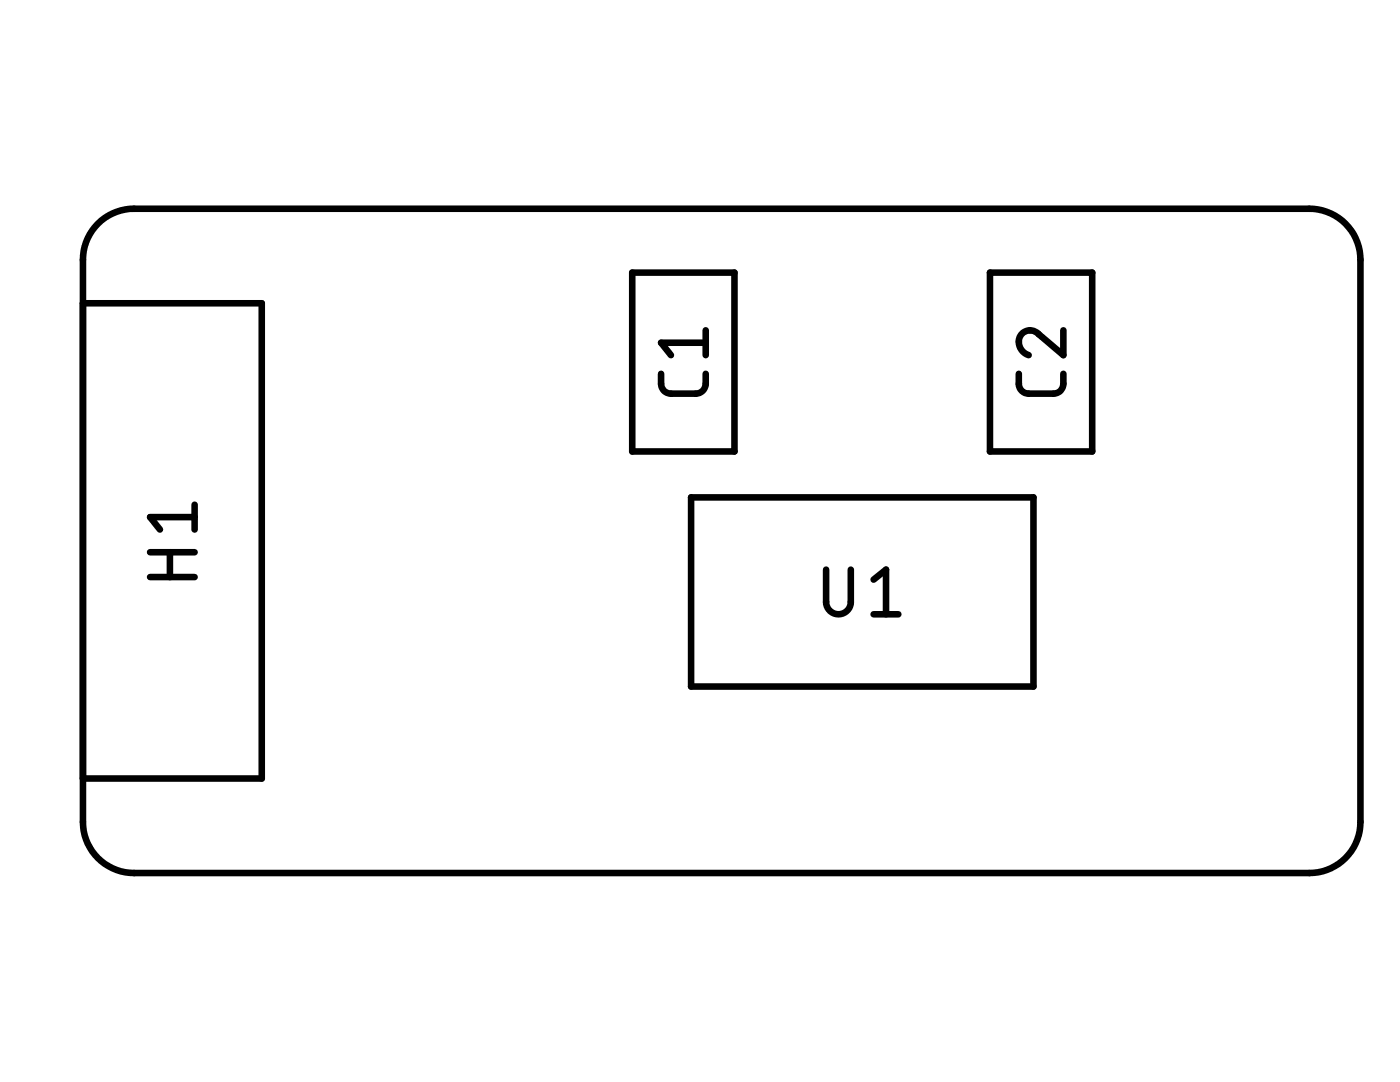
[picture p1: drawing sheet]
<svg xmlns="http://www.w3.org/2000/svg" width="279mm" height="216mm" viewBox="0 0 279 216" stroke-linecap="round" stroke-linejoin="round" font-family="sans-serif">
<g fill="none" stroke="#000" stroke-width="1.3">
<path d="M19.5 44.6a10.2 10.2 0 0 1 7.3-2.9h234.5a10.2 10.2 0 0 1 10.2 10.1v112.2a10.2 10.2 0 0 1-10.2 10.2h-234.5a10.2 10.2 0 0 1-10.2-10.2v-112.2a10.2 10.2 0 0 1 2.9-7.2zM126.2 54.4h20.4v35.7h-20.4zM197.6 54.4h20.4v35.7h-20.4zM16.6 60.5h35.6v94.8h-35.6M131.9 74.6v2a1.95 1.95 0 0 0 2 1.9h5a1.99 1.99 0 0 0 1.9-1.9v-2M140.8 65.9v5M140.8 68.4h-8.9l2 2.5M203.3 74.6v2a1.95 1.95 0 0 0 2 1.9h4.9a1.95 1.95 0 0 0 2-1.9v-2M212.2 65.9v5l-4.9-4.2a2.33 2.33 0 0 0-3.3-.2 2.33 2.33 0 0 0-.1 3.3l.6 .7 .8 .4M137.9 99.3h68.3v37.7h-68.3zM30 115.1h8.8M30 110.2h8.8"/>
<path d="M33.9 110.2v4.9M38.8 103.2h-8.8l1.9 2.5M38.8 100.7v5M164.9 113.7v6.4a2.47 2.47 0 0 0 2.4 2.5 2.47 2.47 0 0 0 2.5-2.5v-6.4M174.3 115.7l2.5-2v8.9M174.3 122.6h5"/>
</g>
</svg>
